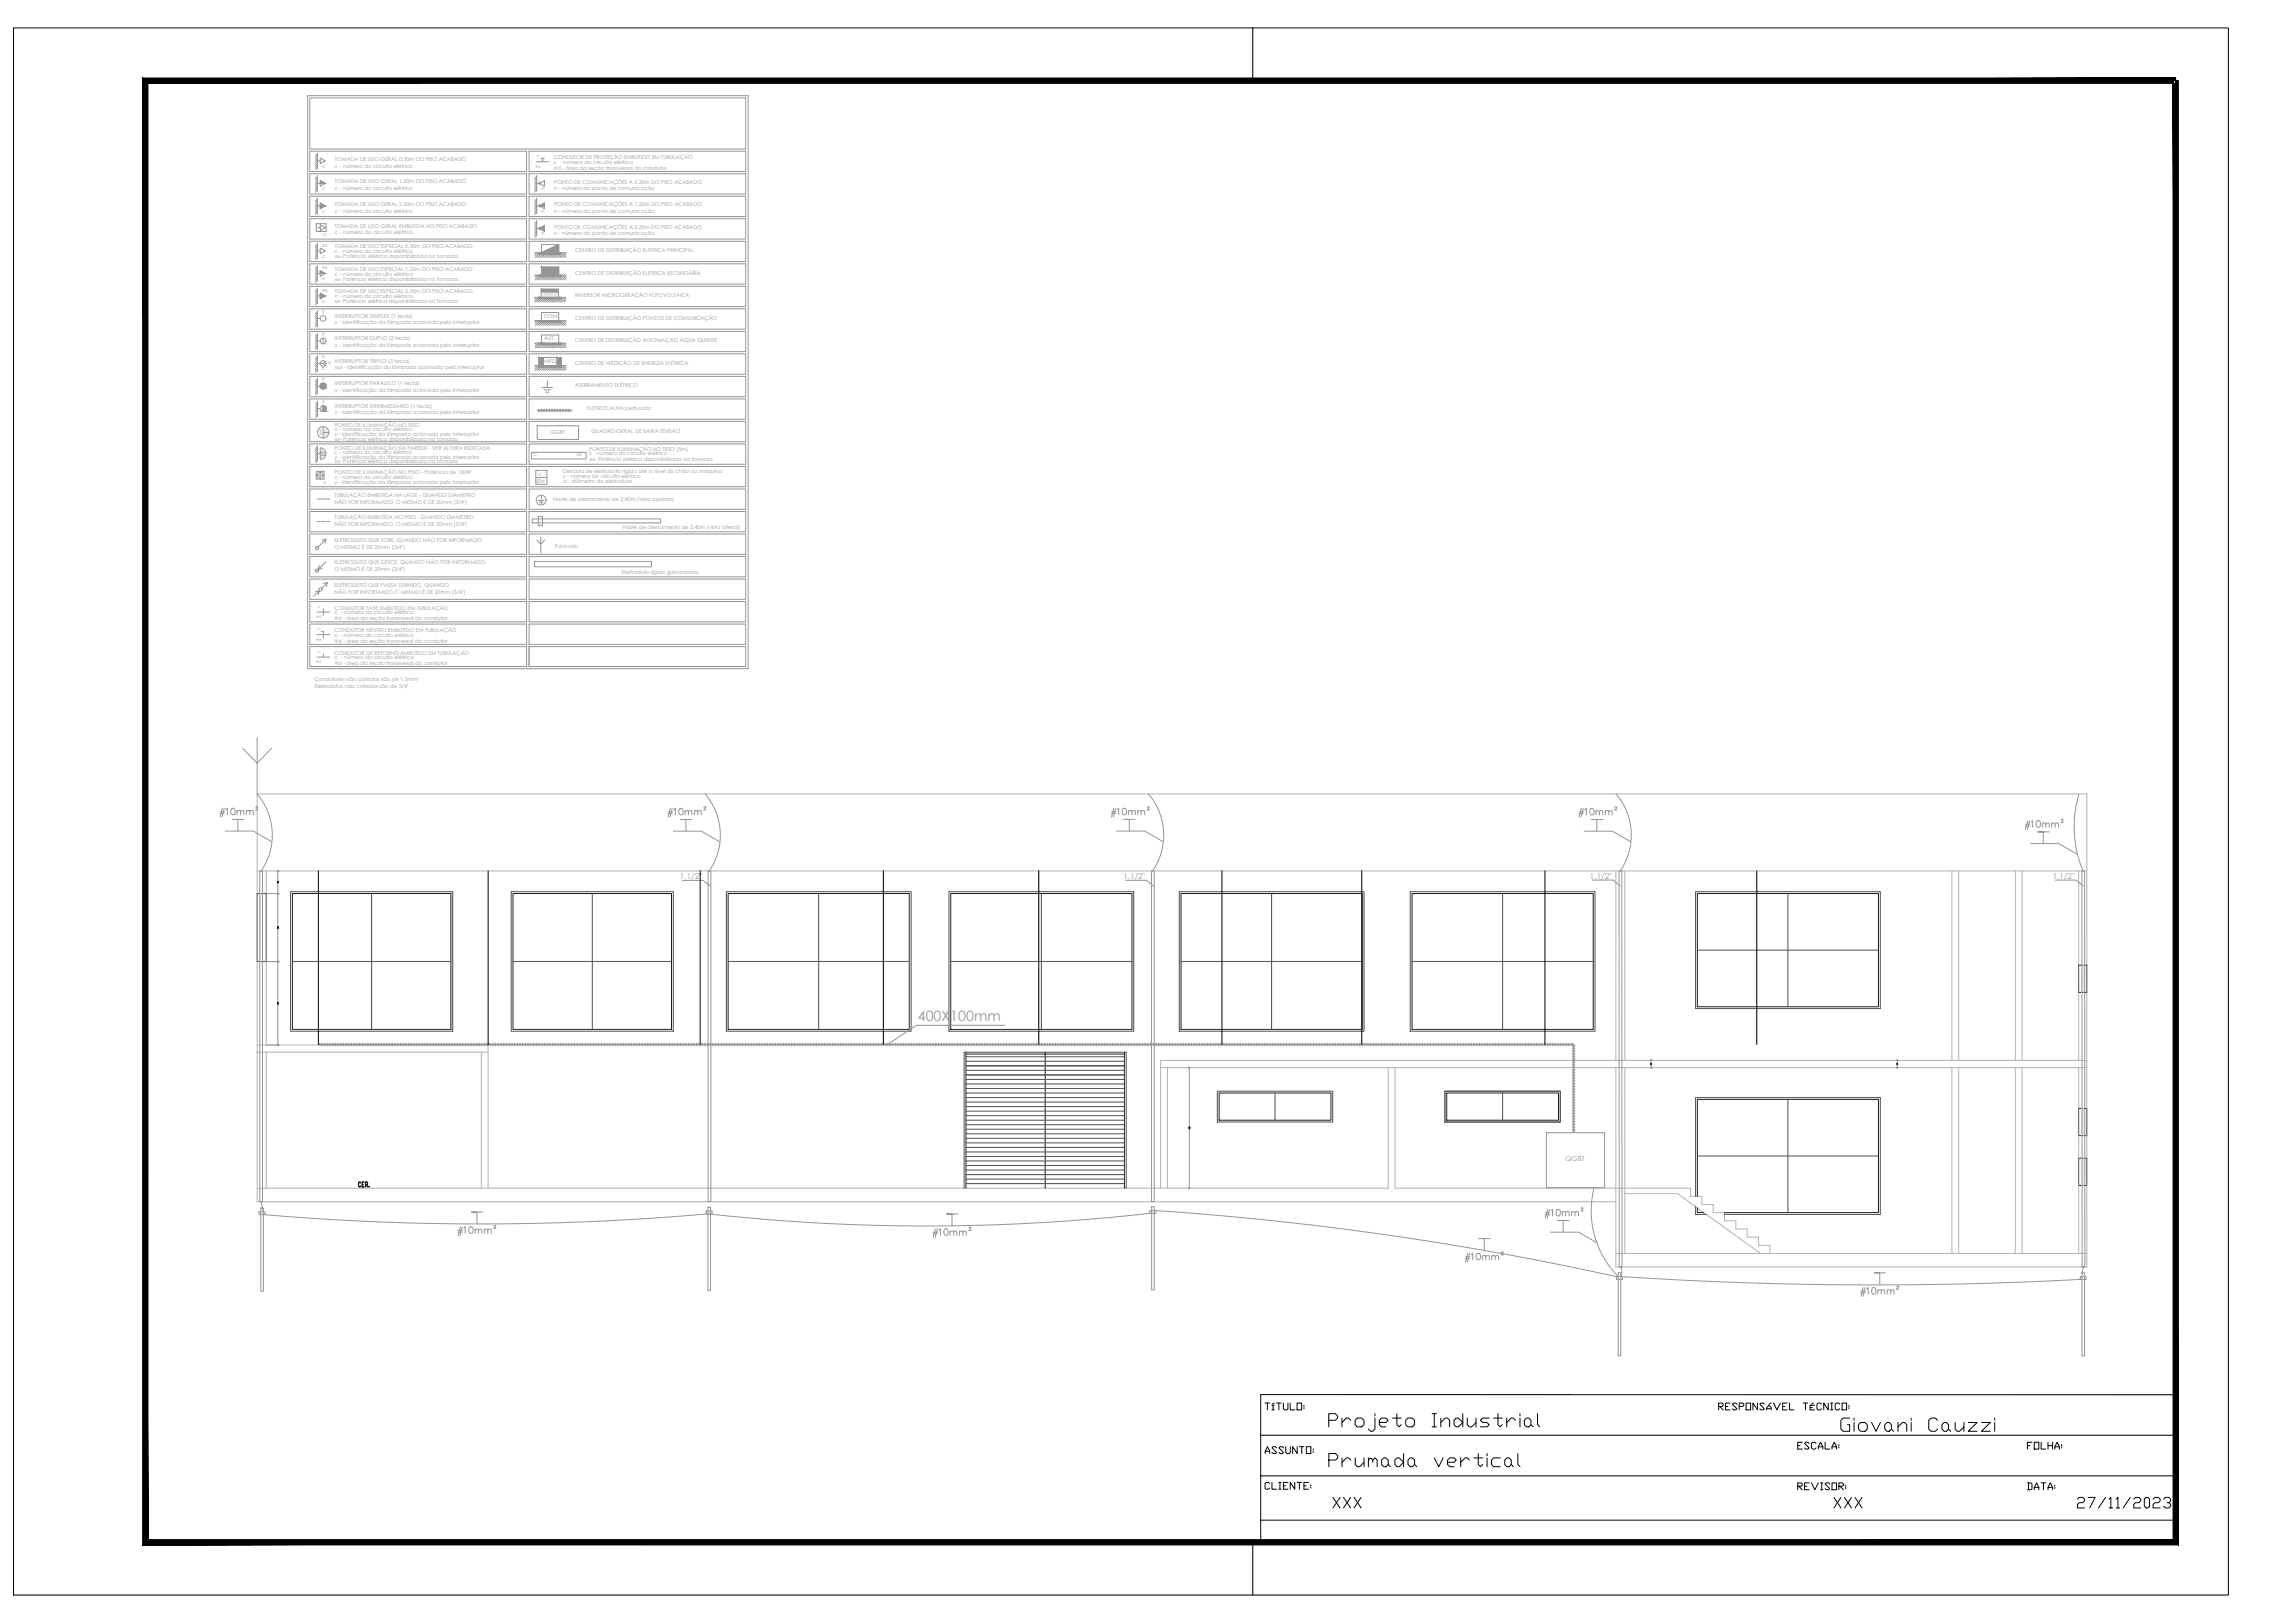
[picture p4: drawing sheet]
<svg xmlns="http://www.w3.org/2000/svg" width="841mm" height="594mm" viewBox="0 0 841 594" stroke-linecap="round" stroke-linejoin="round" font-family="sans-serif">
<defs><g id="words">
<text font-size="10.6" x="485.8" y="525.3">Projeto Industrial</text>
<text font-size="8.8" x="673.5" y="525.6">Giovani Cauzzi</text>
<text font-size="8.4" x="485.8" y="538.3">Prumada vertical</text>
<g font-size="7.5" fill="#959595">
<text x="243.4" y="300.6">#10mm²</text>
<text x="740.8" y="305.2">#10mm²</text>
<text x="564.8" y="447.3">#10mm²</text>
</g>
<g font-size="7.5">
<text x="487.2" y="553.5">XXX</text>
<text x="671" y="553.5">XXX</text>
<text x="760.2" y="553.5">27/11/2023</text>
</g>
<g font-size="7.1" fill="#959595">
<text x="166.5" y="453.7">#10mm²</text>
<text x="340.8" y="454.4">#10mm²</text>
<text x="680.5" y="475.9">#10mm²</text>
</g>
<text font-size="6.2" x="462.5" y="533.8">ASSUNTO:</text>
<g font-size="5.7">
<text x="462.5" y="517.5">TÍTULO:</text>
<text x="628.6" y="517.5">RESPONSÁVEL TÉCNICO:</text>
<text x="657.6" y="532">ESCALA:</text>
<text x="741.9" y="532">FOLHA:</text>
<text x="462.5" y="546.8">CLIENTE:</text>
<text x="657.6" y="546.8">REVISOR:</text>
<text x="741.9" y="546.8">DATA:</text>
</g>
<text font-size="5.2" fill="#959595" x="336.3" y="374">400X100mm</text>
<g font-size="3" fill="#959595">
<text x="249.2" y="321.9">1.1/2&quot;</text>
<text x="411.7" y="321.9">1.1/2&quot;</text>
<text x="582.6" y="321.8">1.1/2&quot;</text>
<text x="752.2" y="321.8">1.1/2&quot;</text>
</g>
<text font-size="2.6" fill="#959595" x="573.7" y="425.3">QGBT</text>
<g font-size="1.9" fill="#959595">
<text x="122.8" y="59.1">TOMADA DE USO GERAL 0,30m DO PISO ACABADO</text>
<text x="202.9" y="58.4">CONDUTOR DE PROTEÇÃO EMBUTIDO EM TUBULAÇÃO</text>
<text x="118.1" y="61.4">c</text>
<text x="122.8" y="61.4">c - número do circuito elétrico</text>
<text x="202.9" y="60.1">c - número do circuito elétrico</text>
<text x="202.9" y="62.2">#d - área da seção transversal do condutor</text>
<text x="118.1" y="69.7">c</text>
<text x="122.8" y="67.1">TOMADA DE USO GERAL 1,20m DO PISO ACABADO</text>
<text x="122.8" y="69.6">c - número do circuito elétrico</text>
<text x="198.4" y="69.7">n</text>
<text x="203.1" y="67.3">PONTO DE COMUNICAÇÕES A 0,30m DO PISO ACABADO</text>
<text x="203.1" y="69.6">n - número do ponto de comunicação</text>
<text x="118.1" y="77.9">c</text>
<text x="122.8" y="75.4">TOMADA DE USO GERAL 2,20m DO PISO ACABADO</text>
<text x="122.8" y="77.9">c - número do circuito elétrico</text>
<text x="198.4" y="77.9">n</text>
<text x="203.1" y="75.5">PONTO DE COMUNICAÇÕES A 1,20m DO PISO ACABADO</text>
<text x="203.1" y="77.9">n - número do ponto de comunicação</text>
<text x="122.8" y="83.5">TOMADA DE USO GERAL EMBUTIDA NO PISO ACABADO</text>
<text x="203.1" y="83.8">PONTO DE COMUNICAÇÕES A 2,20m DO PISO ACABADO</text>
<text x="118.5" y="86.4">c</text>
<text x="122.8" y="85.8">c - número do circuito elétrico</text>
<text x="198.4" y="86.2">n</text>
<text x="203.1" y="86.1">n - número do ponto de comunicação</text>
<text x="118.1" y="90.3">xx</text>
<text x="118.1" y="94.4">c</text>
<text x="122.8" y="90.8">TOMADA DE USO ESPECIAL 0,30m DO PISO ACABADO</text>
<text x="122.8" y="92.7">c - número do circuito elétrico</text>
<text x="122.8" y="94.6">xx- Potência elétrica disponibilizada na tomada</text>
<text x="210.8" y="92.5">CENTRO DE DISTRIBUIÇÃO ELETRICA PRINCIPAL</text>
<text x="118.1" y="98.6">xx</text>
<text x="122.8" y="99.1">TOMADA DE USO ESPECIAL 1,20m DO PISO ACABADO</text>
<text x="122.8" y="101">c - número do circuito elétrico</text>
<text x="210.8" y="100.7">CENTRO DE DISTRIBUIÇÃO ELETRICA SECUNDÁRIA</text>
<text x="118.1" y="102.7">c</text>
<text x="118.1" y="106.8">xx</text>
<text x="122.8" y="107.3">TOMADA DE USO ESPECIAL 2,20m DO PISO ACABADO</text>
<text x="122.8" y="102.9">xx- Potência elétrica disponibilizada na tomada</text>
<text x="118.1" y="110.9">c</text>
<text x="122.8" y="109.2">c - número do circuito elétrico</text>
<text x="122.8" y="111.1">xx- Potência elétrica disponibilizada na tomada</text>
<text x="210.7" y="108.8">INVERSOR MICROGERAÇÃO FOTOVOLTAICA</text>
<text x="118.1" y="114.6">y</text>
<text x="122.8" y="116.4">INTERRUPTOR SIMPLES (1 tecla)</text>
<text x="122.8" y="118.8">y - identificação da lâmpada acionada pelo interruptor</text>
<text x="199.4" y="116.4">COM.</text>
<text x="210.8" y="117.2">CENTRO DE DISTRIBUIÇÃO PONTOS DE COMUNICAÇÃO</text>
<text x="118.1" y="122.8">y</text>
<text x="122.8" y="124.6">INTERRUPTOR DUPLO (2 tecla)</text>
<text x="199.4" y="124.7">AUT.</text>
<text x="210.7" y="125.3">CENTRO DE DISTRIBUIÇÃO AUTOMAÇÃO ÁGUA QUENTE</text>
<text x="118.1" y="131.1">x</text>
<text x="122.8" y="127">y - identificação da lâmpada acionada pelo interruptor</text>
<text x="117.9" y="135.7">z</text>
<text x="120.2" y="133.5">y</text>
<text x="122.8" y="132.8">INTERRUPTOR TRIPLO (3 tecla)</text>
<text x="122.8" y="135.3">xyz - identificação da lâmpada acionada pelo interruptor</text>
<text x="199.5" y="133">MED.</text>
<text x="210.7" y="133.6">CENTRO DE MEDIÇÃO DE ENERGIA ELÉTRICA</text>
<text x="118.1" y="139.3">y</text>
<text x="122.8" y="141.1">INTERRUPTOR PARALELO (1 tecla)</text>
<text x="122.8" y="143.5">y - identificação da lâmpada acionada pelo interruptor</text>
<text x="210.7" y="141.8">ATERRAMENTO ELÉTRICO</text>
<text x="118.1" y="147.6">y</text>
<text x="122.8" y="149.3">INTERRUPTOR INTERMEDIARIO (1 tecla)</text>
<text x="122.8" y="151.7">y - identificação da lâmpada acionada pelo interruptor</text>
<text x="215.2" y="150.3">ELETROCALHA perfurada</text>
<text x="117.1" y="159.5">x</text>
<text x="117.1" y="158.2">x</text>
<text x="118.8" y="159.7">c</text>
<text x="122.5" y="158">c - número do circuito elétrico</text>
<text x="122.6" y="156.4">PONTO DE ILUMINAÇÃO NO TETO</text>
<text x="122.6" y="159.8">y - identificação da lâmpada acionada pelo interruptor</text>
<text x="122.8" y="161.5">xx- Potência elétrica disponibilizada na tomada</text>
<text x="201.7" y="159">QGBT</text>
<text x="216.7" y="158.6">QUADRO GERAL DE BAIXA TENSÃO</text>
<text x="122.5" y="166.2">c - número do circuito elétrico</text>
<text x="122.6" y="164.7">PONTO DE ILUMINAÇÃO NA PAREDE - VER ALTURA INDICADA</text>
<text x="195.5" y="167.2">c</text>
<text x="211.4" y="167.2">xx</text>
<text x="215.9" y="166.8">c - número do circuito elétrico</text>
<text x="215.9" y="165.2">PONTO DE ILUMINAÇÃO NO TETO (5m)</text>
<text x="122.6" y="173.7">PONTO DE ILUMINAÇÃO NO PISO - Potência de 100W</text>
<text x="122.6" y="168">y - identificação da lâmpada acionada pelo interruptor</text>
<text x="122.8" y="169.8">xx- Potência elétrica disponibilizada na tomada</text>
<text x="206.3" y="173.3">Descida de eletroduto rígido até o nível do chão ou máquina</text>
<text x="216.1" y="168.7">xx- Potência elétrica disponibilizada na tomada</text>
<text x="118.5" y="177.2">y</text>
<text x="122.5" y="175.3">c - número do circuito elétrico</text>
<text x="122.6" y="177.1">y - identificação da lâmpada acionada pelo interruptor</text>
<text x="196.6" y="176.8">Ød</text>
<text x="197.4" y="174.3">c</text>
<text x="206.2" y="174.9">c - número do circuito elétrico</text>
<text x="206.5" y="176.8">d - diâmetro do eletroduto</text>
<text x="122.6" y="181.9">TUBULAÇÃO EMBUTIDA NA LAGE - QUANDO DIAMETRO</text>
<text x="122.6" y="184.5">NÃO FOR INFORMADO, O MESMO É DE 20mm (3/4&quot;)</text>
<text x="202.7" y="183.3">Haste de aterramento de 2,40m (vista superior)</text>
<text x="122.6" y="190.2">TUBULAÇÃO EMBUTIDA NO PISO - QUANDO DIAMETRO</text>
<text x="122.6" y="192.8">NÃO FOR INFORMADO, O MESMO É DE 20mm (3/4&quot;)</text>
<text x="228.2" y="193.7">Haste de aterramento de 2,40m (vista lateral)</text>
<text x="122.6" y="198.4">ELETRODUTO QUE SOBE, QUANDO NÃO FOR INFORMADO,</text>
<text x="122.6" y="201">O MESMO É DE 20mm (3/4&quot;)</text>
<text x="203.3" y="200.5">Para-raio</text>
<text x="122.6" y="206.7">ELETRODUTO QUE DESCE, QUANDO NÃO FOR INFORMADO,</text>
<text x="122.6" y="209.3">O MESMO É DE 20mm (3/4&quot;)</text>
<text x="122.6" y="214.9">ELETRODUTO QUE PASSA SUBINDO, QUANDO</text>
<text x="227.9" y="210.3">Eleltroduto rígido galvanizado</text>
<text x="122.6" y="217.5">NÃO FOR INFORMADO,O MESMO É DE 20mm (3/4&quot;)</text>
<text x="122.5" y="225">c - número do circuito elétrico</text>
<text x="122.6" y="223.3">CONDUTOR FASE EMBUTIDO EM TUBULAÇÃO</text>
<text x="122.6" y="227.1">#d - área da seção transversal do condutor</text>
<text x="122.5" y="233.3">c - número do circuito elétrico</text>
<text x="122.6" y="231.6">CONDUTOR NEUTRO EMBUTIDO EM TUBULAÇÃO</text>
<text x="122.6" y="239.8">CONDUTOR DE RETORNO EMBUTIDO EM TUBULAÇÃO</text>
<text x="122.6" y="235.4">#d - área da seção transversal do condutor</text>
<text x="122.5" y="241.5">c - número do circuito elétrico</text>
<text x="122.6" y="243.6">#d - área da seção transversal do condutor</text>
<text x="115.3" y="249.5">Condutores não cotados são de 1,5mm²</text>
<text x="115.4" y="252.1">Eletrodutos não cotados são de 3/4&quot;</text>
</g>
<g font-size="1.5" fill="#959595">
<text x="196.1" y="61.5">#d</text>
<text x="199.1" y="108.5">FOTOV.</text>
<text x="119" y="157.8">y</text>
<text x="117.7" y="165.2">y</text>
<text x="117.7" y="166.5">xx</text>
<text x="117.7" y="167.7">c</text>
<text x="115.7" y="226.5">#d</text>
<text x="115.7" y="234.7">#d</text>
<text x="115.7" y="243">#d</text>
</g>
</g></defs>
<!-- layer: pena06 -->
<g fill="none" stroke="#b2b2b2" stroke-width=".37">
<path d="M94.2 319h670.5M97.5 319v8.3M592.1 319v69.4M595.4 319v69.4M715.3 319v69.4M717.8 319v69.4M738.5 319v69.4M741 319v69.4M761.8 319v34.5M94.2 327.3v-36.5h670.5v62.7M94.2 352.2v88h497.9M97.5 352.2v30.5"/>
<path d="M761.8 363.5v24.9M764.7 363.5v42.5M94.2 382.7h84.7v52.5M94.2 385.4h84.7M97.5 385.4v49.8M176.4 385.4v49.8M425.3 391h339.4M427.8 391v44.2M508.7 391v44.2h-414.5M511.2 391v44.2h108.3v3h4.2v3h4.1v2.9h4.2v3h4.1v3h4.2v3h4.1v3h4.2v3M592.1 391v73.1h172.6v-29.9M595.4 391v68.1"/>
<path d="M715.3 391v68.1M717.8 391v68.1M738.5 391v68.1M741 391v68.1M761.8 391v15M764.7 388.4h-339.4v46.8M761.8 415.9v8.3M764.7 415.9v8.3M595.4 437.2h19.3l30.5 21.9M761.8 434.2v24.9M592.1 459.1h172.6"/>
</g>
<!-- layer: COTAS -->
<g fill="none" stroke="#1d1d1d" stroke-width=".37">
<path d="M101.7 339.9h.2zM101.7 339.6l.2 .1zM101.7 339.5h.2zM101.7 323.3h.2zM101.7 323.1l.2 .1zM101.8 322.9h.1M101.7 339.5h.1M101.8 322.9l.1 .1M101.9 339.8h.1M101.9 323.2h.1M101.9 322.9v.1M101.9 339.6h.1"/>
<path d="M101.9 339.4v.1M101.9 322.9l-.1 .1M101.9 339.7h.1M101.9 339.5h.1M107.2 327.3h58v49.7h-58zM188 327.3h58.1v49.7h-58.1zM266.8 327.3h66.4v49.7h-66.4zM348.4 327.3h66.4v49.7h-66.4zM432.8 327.3h66.4v49.7h-66.4zM517.4 327.3h66.4v49.7h-66.4zM622 327.3h66.4v41.4h-66.4zM101.7 340h.2z"/>
<path d="M761.8 353.5h2.9M101.7 367.7h.2zM101.7 367.6h.1M101.7 367.3l.2 .1zM101.7 367.3l.2 .1h-.2M101.7 367.2h.2M101.7 367.2h.1M101.7 367.3v.1M101.8 367.6h.1M101.9 367.5h.1M101.9 367.3h.1M101.9 367.6h.1"/>
<path d="M101.9 367.4h.1M761.8 363.5h2.9M354 385.4v49.8M354 386.1h58.1M383 385.4v49.8M412.1 385.4v49.8M605 389.9h.2zM605.1 389.6h.1M605 389.5l.2 .1zM605.1 389.7h.1M605.2 389.8h.1M695.2 389.9h.2z"/>
<path d="M695.2 389.5l.2 .1zM695.3 389.6v.1M695.4 389.8h.1M695.4 389.6l-.1 .1M695.4 389.7h-.1M435.7 413.3l.2 .1zM435.7 413.2l.2 .1zM435.7 413h.1M435.8 413h.1M435.7 412.8h.2zM435.9 413.1h.1M435.9 413h.1"/>
<path d="M446.8 400.3h40.9v10h-40.9zM530.2 400.3h40.9v10h-40.9zM688.4 402.7v41.4M761.8 415.9h2.9M761.8 406h2.9M622 438.2v-35.5h66.4v41.4M761.8 434.2h2.9M761.8 424.2h2.9M622 442.4v1.7h2.4M632 444.1h56.4"/>
<circle cx="101.8" cy="367.2" r=".08"/>
</g>
<!-- layer: PENA01 -->
<g fill="none" stroke="#4c4c4c" stroke-width=".37">
<path d="M94.2 327.3h3.3v24.9h-3.3zM106.5 326.6h59.4v51.1h-59.4zM136.2 327.3v49.7M187.3 326.6h59.4v51.1h-59.4zM217.1 327.3v49.7M266.2 326.6h67.7v51.1h-67.7zM300 327.3v49.7M347.8 326.6h67.7v51.1h-67.7zM381.6 327.3v49.7M432.1 326.6h67.8v51.1h-67.8zM466 327.3v49.7M516.8 326.6h67.7v51.1h-67.7z"/>
<path d="M550.6 327.3v49.7M621.4 326.6h67.7v42.8h-67.7zM655.2 327.3v41.4M107.2 352.1h58M188 352.1h58.1M266.8 352.1h66.4M348.4 352.1h66.4M432.8 352.1h66.4M517.4 352.1h66.4M622 348h66.4M761.8 353.5v10M764.7 353.5v10"/>
<path d="M354 395.4h58.1M354 397h58.1M354 398.7h58.1M354 393.7h58.1M354 392h58.1M354 390.4h58.1M354 388.7h58.1M354 387.1h58.1M446.1 399.7h42.3v11.3h-42.3zM529.5 399.7h42.3v11.3h-42.3zM354 400.3h58.1M354 402h58.1"/>
<path d="M354 403.6h58.1M354 405.3h58.1M354 407h58.1M354 408.6h58.1M354 410.3h58.1M354 411.9h58.1M354 413.6h58.1M354 415.3h58.1M354 416.9h58.1M354 418.6h58.1M467.2 400.3v10M550.6 400.3v10"/>
<path d="M655.2 402.7v41.4M761.8 406v9.9M764.7 406v9.9M353.3 435.2v-49.8h59.4v49.8M354 420.2h58.1M354 421.9h58.1M354 423.6h58.1M354 425.2h58.1M354 426.9h58.1M354 428.5h58.1M354 430.2h58.1M354 431.9h58.1"/>
<path d="M354 433.5h58.1M621.4 438.2v-36.2h67.7v42.8h-57.1M622 423.4h66.4M761.8 424.2v10M764.7 424.2v10M621.4 441.9v2.9h3.9"/>
</g>
<!-- layer: PENA02 -->
<path d="M95.4 327.3v24.9M96.3 327.3v24.9M762.8 353.5v10M763.6 353.5v10M762.8 406v9.9M763.6 406v9.9M762.8 424.2v10M763.6 424.2v10" fill="none" stroke="#e1e1e1" stroke-width=".37"/>
<!-- layer: COTAS -->
<g fill="none" stroke="#969696" stroke-width=".37">
<path d="M101.6 319h.2M101.8 319.1v3.7M97.6 327.3h4.4M101.8 323.5v3.7M101.8 327.4v11.9M97.6 352.2h4.4M101.8 340.1v12M101.8 352.3v14.8M101.8 367.9v14.8M97.6 382.7h4.4M435.7 391h.1M435.8 391.1v21.6"/>
<path d="M604.9 391h.2M604.9 388.4h.2M605.1 388.5v.9M605.1 390v.9M695.1 391h.1M695.1 388.4h.1M695.3 388.5v.9M695.3 390v.9M435.8 413.5v21.6M435.7 435.2h.1"/>
</g>
<!-- layer: PENA01 -->
<path d="M101.8 319v.1M101.8 327.2v.2M101.8 352.1v.2M101.8 382.7h.1M435.8 391.1h.1M605.1 388.4v.1M605.1 390.9v.1M695.3 388.4v.1M695.3 390.9v.1M435.8 435.1h.1" fill="none" stroke="#969696" stroke-width=".37"/>
<!-- layer: TEXTO -->
<path d="M131.6 433l.4-.1 .3 .4-.3-.3a.89 .89 0 0 0-.6 .8 .89 .89 0 0 0 .6 .9l.3-.4-.3 .5a1.06 1.06 0 0 1-.4-1.8zM132.7 432.9h.8l-.7 .1v1.7l.7 .1h-.8zM132.8 433.8h.4l-.4 .1M134 433.8l.6-.1v-.6l-.6-.1-.1 1.8v-1.9l.7 .1 .1 .7-.7 .2M134.3 433.9l.4 .9zM135.2 434.5l.1 .3zM135.2 434.6h.1" fill="none" stroke="#1d1d1d" stroke-width=".37"/>
<!-- layer: ARQ-FOLHA -->
<path d="M4.9 10.2h811.7v574h-811.7zM459.1 10.2v19.3M797.3 510.9l-335.3-.1v54.1M462 525.7h335.3M462 556.8h335.3M462 540.6h335.1M459.1 564.9v19.3" fill="none" stroke="#000" stroke-width=".37"/>
<path d="M54.2 30.5h743.1v-1.9zM52.3 28.6h745l-743.1 1.9zM52.3 28.6l1.9 535.3v-533.4zM52.3 28.6l1.9 535.3-1.9 1.9zM52.3 565.8l744-1.9h-742.1zM52.3 565.8l744-1.9 2 1.9zM796.3 29.5v534.4l2 1.9zM796.3 29.5h2v536.3z" fill="#000" stroke="#000" stroke-width=".37"/>
<g fill="none" stroke="#959595" stroke-width=".37">
<path d="M196.9 155.9h15.1v5.1h-15.1zM194.8 165.7h20v2.4h-20zM196.3 172.3h4.1v5.1h-4.1zM196.3 174.9h4.1M195.1 190.1h47v1.4h-47zM196.7 197.8l1.5 1.5 1.5-1.5M197.2 189.1h1.6v3.4h-1.6zM197.8 184h1.1M198.2 196.7v5.7M198.3 184.5h.3M198.4 183.4h.1M198.4 183.4h-1.1h2.1"/>
<path d="M198.4 181.8v1.6M195.9 205.6h42.8v2h-42.8zM88.9 274.1l5.3 5.4M94.2 270.2v20.6M99.5 274.1l-5.3 5.4M80.6 298h1.6M80.7 297.3h1.6M81.5 296l-.8 3.3M82.2 296l-.8 3.3M82.7 296.5l.6-.5v2.5M84.9 296.2a.78 .78 0 0 1 1.2 .3l.1 .6a1.03 1.03 0 0 1-.9 1.4 1.53 1.53 0 0 1-.4-2.3zM86.9 297.3l.5-.5 .6 .1 .1 1.6"/>
<path d="M86.9 296.8v1.7M88.1 297.3l.6-.5 .6 .1 .1 1.6M90.3 297.3l.6-.5 .5 .1 .2 1.6M90.3 296.8v1.7M91.6 297.3l.5-.5 .6 .1 .1 1.6M93.8 295.7l.4-.3 .3 .4-.8 .9h.8M94.2 290.8a23.2 23.2 0 0 1 1.5 28.2M258.4 290.8a23.2 23.2 0 0 1 1.5 28.2M407.2 298h1.6M407.3 297.3h1.6M408.1 296l-.8 3.3M408.8 296l-.8 3.3"/>
<path d="M409.4 296.5l.6-.5v2.5M411.6 296.2a.76 .76 0 0 1 1.1 .3l.1 .6a1.05 1.05 0 0 1-.9 1.4 1.55 1.55 0 0 1-.3-2.3zM413.5 297.3l.6-.5 .6 .2 .1 1.5M413.5 296.8v1.7M414.8 297.3l.6-.5 .5 .2 .1 1.5M416.9 297.3l.6-.5 .6 .2 .1 1.5M416.9 296.8v1.7M418.2 297.3l.6-.5 .6 .2 .1 1.5M420.4 295.7l.3-.3 .4 .2v.3l-.7 .8h.8M420.9 290.8a23.2 23.2 0 0 1 1.5 28.2M578.6 298h1.6M578.7 297.3h1.6"/>
<path d="M579.5 296.1l-.8 3.2M580.2 296.1l-.8 3.2M580.7 296.5l.6-.4v2.4M582.9 296.2l.4-.1a1.23 1.23 0 0 1 .9 1.2 1.23 1.23 0 0 1-.9 1.2 1.55 1.55 0 0 1-.4-2.3zM584.9 297.3l.5-.4 .6 .1 .1 1.5M584.9 296.9v1.6M586.1 297.3l.6-.4 .6 .1 .1 1.5M588.3 297.3l.6-.4 .5 .1 .2 1.5M588.3 296.9v1.6M589.6 297.3l.5-.4 .6 .1 .1 1.5M591.8 295.8l.2-.3 .5 .2-.8 1h.8M592.2 290.8a23.2 23.2 0 0 1 1.5 28.2"/>
<path d="M761.8 290.8a42 42 0 0 0 1.5 28.2M82.5 304.4h10.4l6.6 3.9M89.4 300.1h-4.2h2v4.3M95.2 319h1v121.2h-1zM246.7 304.4h10.4l6.6 3.9M253.5 300.1h-4.1h2v4.3M259.5 319h1v121.1h-1zM409.2 304.4h10.3l6.7 3.9M416 300.1h-4.1h1.9v4.3M422 319h1v121.1h-1zM580.5 304.4h10.4l6.6 3.9M587.3 300.1h-4.1h2v4.3"/>
<path d="M593.3 319h1l.1 145.1h-1zM744.1 309h10.4l6.6 3.8M750.9 304.7h-4.1h2v4.3M762.9 319h1l.1 145.1h-1zM250 322.5h7.6l2.7 2.1M412.5 322.4h7.6l2.6 2.1M583.5 322.3h7.6l2.7 2.2M753.1 322.3h7.6M760.7 322.3l2.7 2.2M368.2 375.5h-32.3l-10.5 7M566.7 414.9h21.3v20.1h-21.3zM584.2 435a34.2 34.2 0 0 0 8.8 32.6"/>
<path d="M94.9 443.9h2.2v1h-2.2zM95.6 442.4h.9v30.5h-.9zM95.7 440.2l.8 3.7M176.9 443.9h-4.1h2v4.3M258.8 443.6h2.2v1h-2.2zM259.4 442.2h1v30.4h-1zM351 444.6h-4.1h2v4.3M421.4 443.4h2.2v1h-2.2zM421.4 444.4a722.2 722.2 0 0 1-162 .2 931.8 931.8 0 0 1-162.9 .3M422 442h1v30.4h-1zM423.6 443.4a1143 1143 0 0 1 168.8 24.2M537.9 459l-.9 3.2"/>
<path d="M538.6 459l-.9 3.2M539.1 459.5l.6-.5v2.4M541.3 459.1l.3-.1a1.24 1.24 0 0 1 1 1.2 1.24 1.24 0 0 1-1 1.2 1.52 1.52 0 0 1-.3-2.3zM543.2 459.8v1.6M546.1 453.6h-4.1h1.9v4.3M546.7 459.8v1.6M550.2 458.7l.2-.3 .4 .3-.7 .9h.8M568.2 451.3h10.3l6.6 3.9M575 447h-4.1h1.9v4.3M536.9 461h1.7M537 460.3h1.7M543.2 460.3l.6-.5 .6 .2 .1 1.4"/>
<path d="M544.5 460.3l.6-.5 .5 .2 .1 1.4M546.7 460.3l.6-.5 .5 .2 .1 1.4M547.9 460.3l.6-.5 .6 .2 .1 1.4M592.4 467.6h2.2v1h-2.2zM593 466.2h.9v30.4h-.9zM593.9 464l.5 1.8-.4 1.8M594.6 467.6a1408.4 1408.4 0 0 0 167.7 1M691 466.2h-4.1h2v4.3M762.3 467.6h2.2v1h-2.2zM763 466.2h.9v30.4h-.9zM763.5 464l-.5 2.2"/>
<circle cx="198.3" cy="183.2" r="1.81"/>
</g>
<!-- layer: eletrico -->
<g fill="none" stroke="#959595" stroke-width=".37">
<path d="M112.7 35.1h161.5v209.8h-161.5zM113.5 35.9h159.7v18.7h-159.7zM113.5 55.4h79.5v7.4h-79.5zM116.3 56.1v5.7M116.3 56.4l-.7 .7M116.3 57.1l-.7 .7M116.3 57.9l-.7 .6M116.3 58.6l-.7 .6M116.3 59.3l-.7 .6M116.3 58.9h1.1M117.4 57.9l1.8 1-1.8 1.1zM193.9 55.4h79.3v7.4h-79.3z"/>
<path d="M196.5 59.2h4.7M198.3 58h1.2M198.8 58v1.2M113.5 63.6h79.5v7.5h-79.5zM113.5 71.9h79.5v7.4h-79.5zM116.3 64.3v5.7M116.3 72.6v5.7M116.3 60.1l-.7 .6M116.3 60.8l-.7 .6M116.3 61.5l-.7 .6M116.3 64.7l-.7 .6M116.3 65.4l-.7 .6"/>
<path d="M116.3 66.1l-.7 .7M116.3 66.8l-.7 .7M116.3 67.5l-.7 .7M116.3 68.3l-.7 .7M116.3 69l-.7 .7M116.3 69.7l-.7 .7M116.3 67.2h2.9M116.3 72.9l-.7 .7M116.3 73.6l-.7 .7M116.3 74.4l-.7 .6M116.3 75.1l-.7 .6M116.3 75.8l-.7 .6"/>
<path d="M116.3 76.6l-.7 .6M116.3 77.3l-.7 .6M116.3 78l-.7 .6M116.3 75.4h1.1M117.4 66.1l1.8 1.1-1.8 1zM117.4 74.4l1.8 1-1.8 1.1zM193.9 63.6h79.3v7.5h-79.3zM193.9 71.9h79.3v7.4h-79.3zM196.7 67.2h1M196.7 75.4h2.8M196.7 64.3v5.7M196.7 72.6v5.7"/>
<path d="M196.7 64.7l-.8 .6M196.7 65.4l-.8 .6M196.7 66.1l-.8 .7M196.7 66.8l-.8 .7M196.7 67.5l-.8 .7M196.7 68.3l-.8 .7M196.7 69l-.8 .7M196.7 69.7l-.8 .7M196.7 72.9l-.8 .7M196.7 73.6l-.8 .7M196.7 74.4l-.8 .6M196.7 75.1l-.8 .6"/>
<path d="M196.7 75.8l-.8 .6M196.7 76.6l-.8 .6M196.7 77.3l-.8 .6M196.7 78l-.8 .6M197.7 67.2l1.8-1.1v2.1zM197.7 75.4l1.8-1v2.1zM197.7 66.6v1.1M197.7 74.8v1.2M113.5 80.1h79.5v7.5h-79.5zM113.5 88.4h79.5v7.4h-79.5zM113.5 96.6h79.5v7.5h-79.5zM115.9 81.9h3.6v2.9h-3.6z"/>
<path d="M116.3 89v5.7M116.3 97.3v5.7M116.3 89.4l-.7 .6M116.3 90.1l-.7 .6M116.3 90.9l-.7 .6M116.3 91.6l-.7 .6M116.3 92.3l-.7 .6M116.3 93l-.7 .7M116.3 93.7l-.7 .7M116.3 94.4l-.7 .7M116.3 91.9h1.1M116.3 97.6l-.7 .7"/>
<path d="M116.3 98.3l-.7 .7M116.3 99.1l-.7 .7M116.3 99.8l-.7 .7M116.3 83.4h1.1M117.4 90.8l1.8 1.1-1.8 1zM117.4 99.1l1.8 1.1-1.8 1zM117.4 82.3l1.8 1.1-1.8 1zM193.9 80.1h79.3v7.5h-79.3zM193.9 88.4h79.3v7.4h-79.3zM193.9 96.6h79.3v7.5h-79.3zM195.9 92.6h11.5M196.1 92.6l1.6 1.7"/>
<path d="M196.1 94.1l.2 .2M196.1 93.3l.9 1M196.7 80.8v5.7M196.7 81.2l-.8 .6M196.7 81.9l-.8 .6M196.7 82.6l-.8 .7M196.7 83.3l-.8 .7M196.7 84l-.8 .7M196.7 84.8l-.8 .6M196.7 85.5l-.8 .6M196.7 86.2l-.8 .6M196.7 83.7h1"/>
<path d="M196.8 92.6l1.6 1.7M197.5 92.5v.6h8.2v-.6M197.6 92.6l1.6 1.7M197.7 83.7l1.8-1.1v2.1zM197.7 83.1v1.1M198.3 92.6l1.6 1.7M198.4 89.6h6.4l-6.4 2.9zM199 92.6l1.6 1.7M199.8 92.6l1.6 1.7M200.5 92.6l1.6 1.7M201.2 92.6l1.6 1.7M201.8 92.6l1.6 1.7"/>
<path d="M202.5 92.6l1.6 1.7M203.3 92.6l1.6 1.7M204 92.6l1.6 1.7M204.7 92.6l1.6 1.7M204.8 89.6v2.9M205.5 92.6l1.6 1.7M206.2 92.6l1.2 1.4M206.9 92.6l.5 .6M113.5 104.9h79.5v7.4h-79.5zM113.5 113.1h79.5v7.5h-79.5zM116.3 105.6v5.7M116.3 113.8v5.7"/>
<path d="M116.3 100.5l-.7 .7M116.3 101.3l-.7 .6M116.3 102l-.7 .6M116.3 102.7l-.7 .6M116.3 100.2h2.9M116.3 105.9l-.7 .6M116.3 106.6l-.7 .6M116.3 107.4l-.7 .6M116.3 108.1l-.7 .6M116.3 108.8l-.7 .6M116.3 109.6l-.7 .6M116.3 110.2l-.7 .7"/>
<path d="M116.3 110.9l-.7 .7M116.3 108.4h1.1M116.3 114.2l-.7 .6M116.3 114.9l-.7 .6M116.3 115.6l-.7 .7M116.3 116.3l-.7 .7M116.3 117l-.7 .7M116.3 117.8l-.7 .6M116.3 118.5l-.7 .6M116.3 119.2l-.7 .6M116.3 116.6h1.1M117.4 107.4l1.8 1-1.8 1.1z"/>
<path d="M193.9 104.9h79.3v7.4h-79.3zM193.9 113.1h79.3v7.5h-79.3zM195.8 108.9h1.6M195.9 100.8h2.5v-3h6.4v3h2.6M195.9 117.4h1.6M196 108.9l1.6 1.8M196 110.4l.2 .3M196 109.7l.9 1M196.1 100.8l1.6 1.7M196.1 102.3l.2 .2M196.1 101.6l.9 .9M196.1 117.4l1.6 1.8"/>
<path d="M196.1 119l.2 .2M196.1 118.2l.9 1M196.7 108.9l1.6 1.8M196.8 100.8l1.6 1.7M196.8 117.4l1.6 1.8M197.5 117.4h7.3v-2.9h-6.4v2.9M197.5 100.8v.5h8.2v-.5M197.5 117.4v.6h8.2v-.6M198 109.5l1.1 1.2M198.1 101.3l1.1 1.2M198.1 118l1.1 1.2M198.3 108.9v-3h6.3v3h-7.2v.6h8.2v-.6h-1"/>
<path d="M198.3 106.9h6.3M198.7 109.5l1.1 1.2M198.8 101.3l1.1 1.2M198.8 118l1.1 1.2M199.4 109.5l1.1 1.2M199.5 101.3l1.1 1.2M199.5 118l1.1 1.2M200.2 109.5l1.1 1.2M200.3 101.3l1.1 1.2M200.3 118l1.1 1.2M200.9 109.5l1.1 1.2M201 101.3l1.1 1.2"/>
<path d="M201 118l1.1 1.2M201.6 109.5l1.1 1.2M201.7 101.3l1.1 1.2M201.7 118l1.1 1.2M202.2 109.5l1.1 1.2M202.3 101.3l1.1 1.2M202.3 118l1.1 1.2M202.9 109.5l1.1 1.2M203 101.3l1.1 1.2M203 118l1.1 1.2M203.7 109.5l1.1 1.2M203.8 101.3l1.1 1.2"/>
<path d="M203.8 118l1.1 1.2M204.4 109.5l1.1 1.2M204.5 101.3l1.1 1.2M204.5 118l1.1 1.2M204.8 117.4h2.6M205.1 109.5l1.1 1.2M205.2 101.3l1.1 1.2M205.2 118l1.1 1.2M205.6 109.2l1.4 1.5M205.6 108.9h1.7M205.7 101l1.4 1.5M205.7 117.7l1.4 1.5"/>
<path d="M206.1 108.9l1.2 1.4M206.2 100.8l1.2 1.4M206.2 117.4l1.2 1.4M206.8 108.9l.5 .7M206.9 100.8l.5 .6M206.9 117.4l.5 .7M113.5 121.4h79.5v7.4h-79.5zM113.5 129.6h79.5v7.5h-79.5zM113.5 137.9h79.5v7.4h-79.5zM116.3 122v5.7M116.3 130.3v5.7M116.3 138.5v5.7"/>
<path d="M116.3 122.4l-.7 .6M116.3 123.1l-.7 .6M116.3 123.9l-.7 .6M116.3 124.6l-.7 .6M116.3 125.3l-.7 .6M116.3 126l-.7 .7M116.3 126.7l-.7 .7M116.3 127.4l-.7 .7M116.3 130.6l-.7 .7M116.3 131.3l-.7 .7M116.3 132.1l-.7 .7M116.3 132.8l-.7 .7"/>
<path d="M116.3 133.5l-.7 .7M116.3 134.3l-.7 .6M116.3 135l-.7 .6M116.3 135.7l-.7 .6M116.3 138.9l-.7 .6M116.3 139.6l-.7 .6M116.3 124.9h1.1M118.4 123.8v2.1M118.4 133.1l.7 .8M119.1 132.4l-.7 .7h-2.1M193.9 121.4h79.3v7.4h-79.3zM193.9 129.6h79.3v7.5h-79.3z"/>
<path d="M193.9 137.9h79.3v7.4h-79.3zM195.9 125.7h1.6M195.9 133.9h1.6M196.1 125.7l1.6 1.7M196.1 127.2l.2 .2M196.1 126.4l.9 1M196.1 133.9l1.6 1.8M196.1 135.5l.2 .2M196.1 134.7l.9 1M196.8 125.7l1.6 1.7M196.8 133.9l1.6 1.8M197.5 125.7h7.3v-3h-6.4v3"/>
<path d="M197.5 125.7v.5h8.2v-.5M197.5 131h8.2v3.5h-8.2zM198.1 126.2l1.1 1.2M198.1 134.5l1.1 1.2M198.8 126.2l1.1 1.2M198.8 134.5l1.1 1.2M199.1 131v2.9h5v-2.9M199.5 126.2l1.1 1.2M199.5 134.5l1.1 1.2M200.3 126.2l1.1 1.2M200.3 134.5l1.1 1.2M200.6 139.4v2.5"/>
<path d="M201 126.2l1.1 1.2M201 134.5l1.1 1.2M201.7 126.2l1.1 1.2M201.7 134.5l1.1 1.2M202.3 126.2l1.1 1.2M202.3 134.5l1.1 1.2M203 126.2l1.1 1.2M203 134.5l1.1 1.2M203.8 126.2l1.1 1.2M203.8 134.5l1.1 1.2M204.5 126.2l1.1 1.2M204.5 134.5l1.1 1.2"/>
<path d="M204.8 125.7h2.6M205.2 126.2l1.1 1.2M205.2 134.5l1.1 1.2M205.7 125.9l1.4 1.5M205.7 134.2l1.4 1.5M205.7 133.9h1.7M206.2 125.7l1.2 1.4M206.2 133.9l1.2 1.4M206.9 125.7l.5 .6M206.9 133.9l.5 .7M113.5 146.1h79.5v7.4h-79.5zM113.5 154.3h79.5v7.5h-79.5z"/>
<path d="M116.3 140.4l-.7 .6M116.3 141.1l-.7 .6M116.3 141.8l-.7 .6M116.3 142.5l-.7 .7M116.3 143.2l-.7 .7M116.3 143.9l-.7 .7M116.3 141.4h1.1M116.3 149.6h1.1M116.4 146.8v5.7M116.4 147.1l-.7 .7M116.4 147.8l-.7 .7M116.4 148.6l-.7 .7"/>
<path d="M116.4 149.3l-.7 .7M116.4 150l-.7 .6M116.4 150.8l-.7 .6M116.4 151.5l-.7 .6M116.4 152.2l-.7 .6M118.4 148.6v2.1M118.4 156.3v4.1M118.4 158.4h2.1M193.8 143.1h.1M193.8 144.2h.1M193.9 146.1h79.3v7.4h-79.3zM193.9 154.3h79.3v7.5h-79.3z"/>
<path d="M198.6 141.9h3.9M199.3 142.8h2.6M200 143.6h1.2M113.5 162.6h79.5v7.5h-79.5zM113.5 170.9h79.5v7.4h-79.5zM113.5 179.1h79.5v7.4h-79.5zM115.9 172.6h2.9v2.9h-2.9zM115.9 174.1h2.9M116.3 163.3v5.7M116.3 163.6l-.7 .7M116.3 164.3l-.7 .7M116.3 165.1l-.7 .7"/>
<path d="M116.3 165.8l-.7 .7M116.3 166.5l-.7 .7M116.3 167.3l-.7 .6M116.3 168l-.7 .6M116.3 168.7l-.7 .6M116.3 166.1h1.1M117.3 172.6v2.9M117.4 165.6h2M117.4 166.7h2M117.4 164a2.08 2.08 0 0 1 2.1 2.1 2.08 2.08 0 0 1-2.1 2.1zM193.9 162.6h79.3v7.5h-79.3zM193.9 170.9h79.3v7.4h-79.3z"/>
<path d="M193.9 179.1h79.3v7.4h-79.3zM113.5 187.3h79.5v7.5h-79.5zM113.5 195.6h79.5v7.4h-79.5zM116.2 182.8h4.6M116.2 191h.9M117.7 191h1.5M118 197.9l1.5-.4-.4 1.5M119.5 197.5l-3.3 3.3M119.7 191h1.1M193.9 187.3h79.3v7.5h-79.3zM193.9 195.6h79.3v7.4h-79.3zM113.5 203.8h79.5v7.5h-79.5z"/>
<path d="M113.5 212.1h79.5v7.4h-79.5zM116.6 217.8l.4-1.5-2.1 2.1M117 207.1l-.4 1.5 1.5-.4M117 216.3l-1.4 .4M118.5 213.8l1.5-.4-.4 1.4M119.5 205.7l-3.3 3.3M120 213.4l-2.1 2.1M193.9 203.8h79.3v7.5h-79.3zM193.9 212.1h79.3v7.4h-79.3zM113.5 220.3h79.5v7.5h-79.5zM113.5 228.6h79.5v7.4h-79.5zM113.5 236.8h79.5v7.3h-79.5z"/>
<path d="M116.2 224.2h4.6M116.2 232.4h4.6M117.7 231.2h.8v2.4M118.5 223v2.4M118.5 239.5v1.2M193.9 220.3h79.3v7.5h-79.3zM193.9 228.6h79.3v7.4h-79.3zM193.9 236.8h79.3v7.3h-79.3zM116.2 240.7h4.6"/>
<circle cx="118.4" cy="116.6" r="1.05"/>
<circle cx="118.4" cy="124.9" r="1.05"/>
<circle cx="118.4" cy="133.1" r="1.05"/>
<circle cx="118.4" cy="158.4" r="2.09"/>
<circle cx="118.4" cy="141.4" r="1.05"/>
<circle cx="118.4" cy="149.6" r="1.05"/>
<circle cx="117.3" cy="174" r="1.11"/>
<circle cx="116.2" cy="209" r=".6"/>
<circle cx="116.2" cy="200.8" r=".6"/>
<circle cx="117.5" cy="215.9" r=".6"/>
</g>
<g fill="#959595" stroke="#959595" stroke-width=".37">
<path d="M117.4 66.1l1.8 1.1h-1.8z"/>
<path d="M117.4 99.1l1.8 1.1h-1.8z"/>
<path d="M118.4 150.6h.4z"/>
<path d="M197.7 75.4l1.8-1v1z"/>
<path d="M197.7 83.7l1.8-1.1v1.1z"/>
<path d="M197.7 83.7h1.8z"/>
<path d="M198.4 92.5l6.4-2.9v2.9z"/>
<path d="M117.4 74.4l1.8 1h-1.8zM117.4 75.4v1.1l1.8-1.1z"/>
<path d="M117.4 107.4l1.8 1h-1.8zM117.4 108.4v1.1l1.8-1.1z"/>
<path d="M118.3 140.4h.4zM118.1 140.4h.6z"/>
<path d="M118.1 140.4l.8 .1zM117.9 140.5h1z"/>
<path d="M117.9 140.5h1.1zM117.8 140.5h1.2z"/>
<path d="M117.8 140.5l1.4 .2zM117.6 140.7h1.6z"/>
<path d="M117.6 140.7l1.7 .1zM117.6 140.7l1.7 .1z"/>
<path d="M117.5 140.8l1.9 .2zM117.5 140.8l1.9 .2h-2z"/>
<path d="M117.4 141l2 .2v-.2zM117.4 141l2 .2h-2z"/>
<path d="M117.4 141.2l2.1 .2-.1-.2zM117.4 141.2l2.1 .2h-2.1z"/>
<path d="M117.4 141.4l2 .2 .1-.2zM117.4 141.4l2 .2h-2z"/>
<path d="M117.4 141.6l2 .2v-.2zM117.4 141.6l2 .2h-2z"/>
<path d="M117.4 141.8h2zM117.4 141.8l1.9 .1z"/>
<path d="M117.5 141.9h1.8zM117.5 141.9l1.7 .2z"/>
<path d="M117.6 142.1h1.6zM117.6 142.1l1.4 .1z"/>
<path d="M117.8 142.2h1.2zM117.8 142.2l1.1 .1z"/>
<path d="M117.9 142.3h1zM117.9 142.3l.8 .1z"/>
<path d="M118.1 142.4h.6zM118.1 142.4h.4z"/>
<path d="M118.4 148.6l.4 .1zM118.4 148.6l.4 .1z"/>
<path d="M118.4 148.7h.5zM118.4 148.7h.5z"/>
<path d="M118.4 148.7l.7 .1zM118.4 148.7l.7 .1z"/>
<path d="M118.4 148.8l.8 .2zM118.4 148.8l.8 .2z"/>
<path d="M118.4 149l.9 .1zM118.4 149l.9 .1z"/>
<path d="M118.4 149.1l1 .2zM118.4 149.1l1 .2z"/>
<path d="M118.4 149.3l1 .2zM118.4 149.3l1 .2z"/>
<path d="M118.4 149.5l1.1 .1zM118.4 149.5l1.1 .1z"/>
<path d="M118.4 149.6l1 .2 .1-.2zM118.4 149.6l1 .2h-1z"/>
<path d="M118.4 149.8h1zM118.4 149.8l1 .2z"/>
<path d="M118.4 150h1zM118.4 150l.9 .2z"/>
<path d="M118.4 150.2h.9zM118.4 150.2l.8 .1z"/>
<path d="M118.4 150.3h.8zM118.4 150.3l.7 .1z"/>
<path d="M118.4 150.4h.7zM118.4 150.4l.5 .1z"/>
<path d="M118.4 150.5h.5zM118.4 150.5l.4 .1z"/>
<path d="M197.7 75.4h1.8zM197.7 75.4h1.8z"/>
<path d="M197.7 83.7h1.8zM197.7 83.7h1.8v1z"/>
<path d="M197.5 92.5l8.2 .6v-.6zM197.5 92.5l8.2 .6h-8.2z"/>
<path d="M198.4 97.8l6.4 3v-3zM198.4 97.8l6.4 3h-6.4z"/>
<path d="M197.5 100.8l8.2 .5v-.5zM197.5 100.8l8.2 .5h-8.2z"/>
<path d="M197.5 117.4l8.2 .6v-.6zM197.5 117.4l8.2 .6h-8.2z"/>
<path d="M197.5 125.7l8.2 .5v-.5zM197.5 125.7l8.2 .5h-8.2z"/>
<path d="M198.3 105.9l6.3 1v-1zM198.3 105.9l6.3 1h-6.3z"/>
<path d="M197.4 108.9l8.2 .6v-.6zM197.4 108.9l8.2 .6h-8.2z"/>
<path d="M204.1 131l1.6 2.9v-2.9zM204.1 131l1.6 2.9h-1.6z"/>
<path d="M197.5 131l1.6 2.9v-2.9zM197.5 131l1.6 2.9h-1.6z"/>
<path d="M197.5 133.9l8.2 .6v-.6zM197.5 133.9l8.2 .6h-8.2z"/>
</g>
<!-- layer: ELETROCALHAS -->
<g fill="none" stroke="#959595" stroke-width=".37">
<path d="M197.3 149.8v.5h-.4M197.9 149.8v.5h-.6v.5M198.5 149.8v.5h-.6v.5M199.1 149.8v.5h-.6v.5M199.7 149.8v.5h-.6v.5M200.2 149.8v.5h-.5v.5M200.8 149.8v.5h-.6v.5M201.4 149.8v.5h-.6v.5M202 149.8v.5h-.6v.5M202.6 149.8v.5h-.6v.5M203.1 149.8v.5h-.5v.5M203.7 149.8v.5h-.6v.5"/>
<path d="M204.3 149.8v.5h-.6v.5M204.9 149.8v.5h-.6v.5M205.5 149.8v.5h-.6v.5M206 149.8v.5h-.5v.5M206.6 149.8v.5h-.6v.5M207.2 149.8v.5h-.6v.5M207.8 149.8v.5h-.6v.5M208.4 149.8v.5h-.6v.5M208.9 149.8v.5h-.5v.5M209.6 150.3h-.7v.5M117.2 382.1v.5h-.5M117.8 382.1v.5h-.6v.5"/>
<path d="M118.4 382.1v.5h-.6v.5M119 382.1v.5h-.6v.5M119.5 382.1v.5h-.5v.5M120.1 382.1v.5h-.6v.5M120.7 382.1v.5h-.6v.5M121.3 382.1v.5h-.6v.5M121.9 382.1v.5h-.6v.5M122.4 382.1v.5h-.5v.5M123 382.1v.5h-.6v.5M123.6 382.1v.5h-.6v.5M124.2 382.1v.5h-.6v.5M124.8 382.1v.5h-.6v.5"/>
<path d="M125.3 382.1v.5h-.5v.5M125.9 382.1v.5h-.6v.5M126.5 382.1v.5h-.6v.5M127.1 382.1v.5h-.6v.5M127.7 382.1v.5h-.6v.5M128.2 382.1v.5h-.5v.5M128.8 382.1v.5h-.6v.5M129.4 382.1v.5h-.6v.5M130 382.1v.5h-.6v.5M130.5 382.1v.5h-.5v.5M131.1 382.1v.5h-.6v.5M131.7 382.1v.5h-.6v.5"/>
<path d="M132.3 382.1v.5h-.6v.5M132.9 382.1v.5h-.6v.5M133.4 382.1v.5h-.5v.5M134 382.1v.5h-.6v.5M134.6 382.1v.5h-.6v.5M135.2 382.1v.5h-.6v.5M135.8 382.1v.5h-.6v.5M136.3 382.1v.5h-.5v.5M136.9 382.1v.5h-.6v.5M137.5 382.1v.5h-.6v.5M138.1 382.1v.5h-.6v.5M138.7 382.1v.5h-.6v.5"/>
<path d="M139.2 382.1v.5h-.5v.5M139.8 382.1v.5h-.6v.5M140.4 382.1v.5h-.6v.5M141 382.1v.5h-.6v.5M141.6 382.1v.5h-.6v.5M142.1 382.1v.5h-.5v.5M142.7 382.1v.5h-.6v.5M143.3 382.1v.5h-.6v.5M143.9 382.1v.5h-.6v.5M144.5 382.1v.5h-.6v.5M145 382.1v.5h-.5v.5M145.6 382.1v.5h-.6v.5"/>
<path d="M146.2 382.1v.5h-.6v.5M146.8 382.1v.5h-.6v.5M147.4 382.1v.5h-.6v.5M147.9 382.1v.5h-.5v.5M148.5 382.1v.5h-.6v.5M149.1 382.1v.5h-.6v.5M149.7 382.1v.5h-.6v.5M150.3 382.1v.5h-.6v.5M150.8 382.1v.5h-.5v.5M151.4 382.1v.5h-.6v.5M152 382.1v.5h-.6v.5M152.6 382.1v.5h-.6v.5"/>
<path d="M153.2 382.1v.5h-.6v.5M153.7 382.1v.5h-.5v.5M154.3 382.1v.5h-.6v.5M154.9 382.1v.5h-.6v.5M155.5 382.1v.5h-.6v.5M156.1 382.1v.5h-.6v.5M156.6 382.1v.5h-.5v.5M157.2 382.1v.5h-.6v.5M157.8 382.1v.5h-.6v.5M158.4 382.1v.5h-.6v.5M159 382.1v.5h-.6v.5M159.5 382.1v.5h-.5v.5"/>
<path d="M160.1 382.1v.5h-.6v.5M160.7 382.1v.5h-.6v.5M161.3 382.1v.5h-.6v.5M161.9 382.1v.5h-.6v.5M162.4 382.1v.5h-.5v.5M163 382.1v.5h-.6v.5M163.6 382.1v.5h-.6v.5M164.2 382.1v.5h-.6v.5M164.8 382.1v.5h-.6v.5M165.3 382.1v.5h-.5v.5M165.9 382.1v.5h-.6v.5M166.5 382.1v.5h-.6v.5"/>
<path d="M167.1 382.1v.5h-.6v.5M167.7 382.1v.5h-.6v.5M168.2 382.1v.5h-.5v.5M168.8 382.1v.5h-.6v.5M169.4 382.1v.5h-.6v.5M170 382.1v.5h-.6v.5M170.5 382.1v.5h-.5v.5M171.1 382.1v.5h-.6v.5M171.7 382.1v.5h-.6v.5M172.3 382.1v.5h-.6v.5M172.9 382.1v.5h-.6v.5M173.4 382.1v.5h-.5v.5"/>
<path d="M174 382.1v.5h-.6v.5M174.6 382.1v.5h-.6v.5M175.2 382.1v.5h-.6v.5M175.8 382.1v.5h-.6v.5M176.3 382.1v.5h-.5v.5M176.9 382.1v.5h-.6v.5M177.5 382.1v.5h-.6v.5M178.1 382.1v.5h-.6v.5M178.7 382.1v.5h-.6v.5M179.2 382.1v.5h-.5v.5M179.8 382.1v.5h-.6v.5M180.4 382.1v.5h-.6v.5"/>
<path d="M181 382.1v.5h-.6v.5M181.6 382.1v.5h-.6v.5M182.1 382.1v.5h-.5v.5M182.7 382.1v.5h-.6v.5M183.3 382.1v.5h-.6v.5M183.9 382.1v.5h-.6v.5M184.5 382.1v.5h-.6v.5M185 382.1v.5h-.5v.5M185.6 382.1v.5h-.6v.5M186.2 382.1v.5h-.6v.5M186.8 382.1v.5h-.6v.5M187.4 382.1v.5h-.6v.5"/>
<path d="M187.9 382.1v.5h-.5v.5M188.5 382.1v.5h-.6v.5M189.1 382.1v.5h-.6v.5M189.7 382.1v.5h-.6v.5M190.3 382.1v.5h-.6v.5M190.8 382.1v.5h-.5v.5M191.4 382.1v.5h-.6v.5M192 382.1v.5h-.6v.5M192.6 382.1v.5h-.6v.5M193.2 382.1v.5h-.6v.5M193.7 382.1v.5h-.5v.5M194.3 382.1v.5h-.6v.5"/>
<path d="M194.9 382.1v.5h-.6v.5M195.5 382.1v.5h-.6v.5M196.1 382.1v.5h-.6v.5M196.6 382.1v.5h-.5v.5M197.2 382.1v.5h-.6v.5M197.8 382.1v.5h-.6v.5M198.4 382.1v.5h-.6v.5M199 382.1v.5h-.6v.5M199.5 382.1v.5h-.5v.5M200.1 382.1v.5h-.6v.5M200.7 382.1v.5h-.6v.5M201.3 382.1v.5h-.6v.5"/>
<path d="M201.9 382.1v.5h-.6v.5M202.4 382.1v.5h-.5v.5M203 382.1v.5h-.6v.5M203.6 382.1v.5h-.6v.5M204.2 382.1v.5h-.6v.5M204.8 382.1v.5h-.6v.5M205.3 382.1v.5h-.5v.5M205.9 382.1v.5h-.6v.5M206.5 382.1v.5h-.6v.5M207.1 382.1v.5h-.6v.5M207.7 382.1v.5h-.6v.5M208.2 382.1v.5h-.5v.5"/>
<path d="M208.8 382.1v.5h-.6v.5M209.4 382.1v.5h-.6v.5M210 382.1v.5h-.6v.5M210.6 382.1v.5h-.6v.5M211.1 382.1v.5h-.5v.5M211.7 382.1v.5h-.6v.5M212.3 382.1v.5h-.6v.5M212.9 382.1v.5h-.6v.5M213.5 382.1v.5h-.6v.5M214 382.1v.5h-.5v.5M214.6 382.1v.5h-.6v.5M215.2 382.1v.5h-.6v.5"/>
<path d="M215.8 382.1v.5h-.6v.5M216.4 382.1v.5h-.6v.5M216.9 382.1v.5h-.5v.5M217.5 382.1v.5h-.6v.5M218.1 382.1v.5h-.6v.5M218.7 382.1v.5h-.6v.5M219.3 382.1v.5h-.6v.5M219.8 382.1v.5h-.5v.5M220.4 382.1v.5h-.6v.5M221 382.1v.5h-.6v.5M221.6 382.1v.5h-.6v.5M222.2 382.1v.5h-.6v.5"/>
<path d="M222.7 382.1v.5h-.5v.5M223.3 382.1v.5h-.6v.5M223.9 382.1v.5h-.6v.5M224.5 382.1v.5h-.6v.5M225.1 382.1v.5h-.6v.5M225.6 382.1v.5h-.5v.5M226.2 382.1v.5h-.6v.5M226.8 382.1v.5h-.6v.5M227.4 382.1v.5h-.6v.5M228 382.1v.5h-.6v.5M228.5 382.1v.5h-.5v.5M229.1 382.1v.5h-.6v.5"/>
<path d="M229.7 382.1v.5h-.6v.5M230.3 382.1v.5h-.6v.5M230.9 382.1v.5h-.6v.5M231.4 382.1v.5h-.5v.5M232 382.1v.5h-.6v.5M232.6 382.1v.5h-.6v.5M233.2 382.1v.5h-.6v.5M233.8 382.1v.5h-.6v.5M234.3 382.1v.5h-.5v.5M234.9 382.1v.5h-.6v.5M235.5 382.1v.5h-.6v.5M236.1 382.1v.5h-.6v.5"/>
<path d="M236.7 382.1v.5h-.6v.5M237.2 382.1v.5h-.5v.5M237.8 382.1v.5h-.6v.5M238.4 382.1v.5h-.6v.5M239 382.1v.5h-.6v.5M239.6 382.1v.5h-.6v.5M240.1 382.1v.5h-.5v.5M240.7 382.1v.5h-.6v.5M241.3 382.1v.5h-.6v.5M241.9 382.1v.5h-.6v.5M242.5 382.1v.5h-.6v.5M243 382.1v.5h-.5v.5"/>
<path d="M243.6 382.1v.5h-.6v.5M244.2 382.1v.5h-.6v.5M244.8 382.1v.5h-.6v.5M245.3 382.1v.5h-.5v.5M245.9 382.1v.5h-.6v.5M246.5 382.1v.5h-.6v.5M247.1 382.1v.5h-.6v.5M247.7 382.1v.5h-.6v.5M248.2 382.1v.5h-.5v.5M248.8 382.1v.5h-.6v.5M249.4 382.1v.5h-.6v.5M250 382.1v.5h-.6v.5"/>
<path d="M250.6 382.1v.5h-.6v.5M251.1 382.1v.5h-.5v.5M251.7 382.1v.5h-.6v.5M252.3 382.1v.5h-.6v.5M252.9 382.1v.5h-.6v.5M253.5 382.1v.5h-.6v.5M254 382.1v.5h-.5v.5M254.6 382.1v.5h-.6v.5M255.2 382.1v.5h-.6v.5M255.8 382.1v.5h-.6v.5M256.4 382.1v.5h-.6v.5M256.9 382.1v.5h-.5v.5"/>
<path d="M257.5 382.1v.5h-.6v.5M258.1 382.1v.5h-.6v.5M258.7 382.1v.5h-.6v.5M259.3 382.1v.5h-.6v.5M259.8 382.1v.5h-.5v.5M260.4 382.1v.5h-.6v.5M261 382.1v.5h-.6v.5M261.6 382.1v.5h-.6v.5M262.2 382.1v.5h-.6v.5M262.7 382.1v.5h-.5v.5M263.3 382.1v.5h-.6v.5M263.9 382.1v.5h-.6v.5"/>
<path d="M264.5 382.1v.5h-.6v.5M265.1 382.1v.5h-.6v.5M265.6 382.1v.5h-.5v.5M266.2 382.1v.5h-.6v.5M266.8 382.1v.5h-.6v.5M267.4 382.1v.5h-.6v.5M268 382.1v.5h-.6v.5M268.5 382.1v.5h-.5v.5M269.1 382.1v.5h-.6v.5M269.7 382.1v.5h-.6v.5M270.3 382.1v.5h-.6v.5M270.9 382.1v.5h-.6v.5"/>
<path d="M271.4 382.1v.5h-.5v.5M272 382.1v.5h-.6v.5M272.6 382.1v.5h-.6v.5M273.2 382.1v.5h-.6v.5M273.8 382.1v.5h-.6v.5M274.3 382.1v.5h-.5v.5M274.9 382.1v.5h-.6v.5M275.5 382.1v.5h-.6v.5M276.1 382.1v.5h-.6v.5M276.7 382.1v.5h-.6v.5M277.2 382.1v.5h-.5v.5M277.8 382.1v.5h-.6v.5"/>
<path d="M278.4 382.1v.5h-.6v.5M279 382.1v.5h-.6v.5M279.6 382.1v.5h-.6v.5M280.1 382.1v.5h-.5v.5M280.7 382.1v.5h-.6v.5M281.3 382.1v.5h-.6v.5M281.9 382.1v.5h-.6v.5M282.5 382.1v.5h-.6v.5M283 382.1v.5h-.5v.5M283.6 382.1v.5h-.6v.5M284.2 382.1v.5h-.6v.5M284.8 382.1v.5h-.6v.5"/>
<path d="M285.4 382.1v.5h-.6v.5M285.9 382.1v.5h-.5v.5M286.5 382.1v.5h-.6v.5M287.1 382.1v.5h-.6v.5M287.7 382.1v.5h-.6v.5M288.3 382.1v.5h-.6v.5M288.8 382.1v.5h-.5v.5M289.4 382.1v.5h-.6v.5M290 382.1v.5h-.6v.5M290.6 382.1v.5h-.6v.5M291.2 382.1v.5h-.6v.5M291.7 382.1v.5h-.5v.5"/>
<path d="M292.3 382.1v.5h-.6v.5M292.9 382.1v.5h-.6v.5M293.5 382.1v.5h-.6v.5M294.1 382.1v.5h-.6v.5M294.6 382.1v.5h-.5v.5M295.2 382.1v.5h-.6v.5M295.8 382.1v.5h-.6v.5M296.4 382.1v.5h-.6v.5M297 382.1v.5h-.6v.5M297.5 382.1v.5h-.5v.5M298.1 382.1v.5h-.6v.5M298.7 382.1v.5h-.6v.5"/>
<path d="M299.3 382.1v.5h-.6v.5M299.9 382.1v.5h-.6v.5M300.4 382.1v.5h-.5v.5M301 382.1v.5h-.6v.5M301.6 382.1v.5h-.6v.5M302.2 382.1v.5h-.6v.5M302.8 382.1v.5h-.6v.5M303.3 382.1v.5h-.5v.5M303.9 382.1v.5h-.6v.5M304.5 382.1v.5h-.6v.5M305.1 382.1v.5h-.6v.5M305.7 382.1v.5h-.6v.5"/>
<path d="M306.2 382.1v.5h-.5v.5M306.8 382.1v.5h-.6v.5M307.4 382.1v.5h-.6v.5M308 382.1v.5h-.6v.5M308.6 382.1v.5h-.6v.5M309.1 382.1v.5h-.5v.5M309.7 382.1v.5h-.6v.5M310.3 382.1v.5h-.6v.5M310.9 382.1v.5h-.6v.5M311.5 382.1v.5h-.6v.5M312 382.1v.5h-.5v.5M312.6 382.1v.5h-.6v.5"/>
<path d="M313.2 382.1v.5h-.6v.5M313.8 382.1v.5h-.6v.5M314.4 382.1v.5h-.6v.5M314.9 382.1v.5h-.5v.5M315.5 382.1v.5h-.6v.5M316.1 382.1v.5h-.6v.5M316.7 382.1v.5h-.6v.5M317.3 382.1v.5h-.6v.5M317.8 382.1v.5h-.5v.5M318.4 382.1v.5h-.6v.5M319 382.1v.5h-.6v.5M319.6 382.1v.5h-.6v.5"/>
<path d="M320.1 382.1v.5h-.5v.5M320.7 382.1v.5h-.6v.5M321.3 382.1v.5h-.6v.5M321.9 382.1v.5h-.6v.5M322.5 382.1v.5h-.6v.5M323 382.1v.5h-.5v.5M323.6 382.1v.5h-.6v.5M324.2 382.1v.5h-.6v.5M324.8 382.1v.5h-.6v.5M325.4 382.1v.5h-.6v.5M325.9 382.1v.5h-.5v.5M326.5 382.1v.5h-.6v.5"/>
<path d="M327.1 382.1v.5h-.6v.5M327.7 382.1v.5h-.6v.5M328.3 382.1v.5h-.6v.5M328.8 382.1v.5h-.5v.5M329.4 382.1v.5h-.6v.5M330 382.1v.5h-.6v.5M330.6 382.1v.5h-.6v.5M331.2 382.1v.5h-.6v.5M331.7 382.1v.5h-.5v.5M332.3 382.1v.5h-.6v.5M332.9 382.1v.5h-.6v.5M333.5 382.1v.5h-.6v.5"/>
<path d="M334.1 382.1v.5h-.6v.5M334.6 382.1v.5h-.5v.5M335.2 382.1v.5h-.6v.5M335.8 382.1v.5h-.6v.5M336.4 382.1v.5h-.6v.5M337 382.1v.5h-.6v.5M337.5 382.1v.5h-.5v.5M338.1 382.1v.5h-.6v.5M338.7 382.1v.5h-.6v.5M339.3 382.1v.5h-.6v.5M339.9 382.1v.5h-.6v.5M340.4 382.1v.5h-.5v.5"/>
<path d="M341 382.1v.5h-.6v.5M341.6 382.1v.5h-.6v.5M342.2 382.1v.5h-.6v.5M342.8 382.1v.5h-.6v.5M343.3 382.1v.5h-.5v.5M343.9 382.1v.5h-.6v.5M344.5 382.1v.5h-.6v.5M345.1 382.1v.5h-.6v.5M345.7 382.1v.5h-.6v.5M346.2 382.1v.5h-.5v.5M346.8 382.1v.5h-.6v.5M347.4 382.1v.5h-.6v.5"/>
<path d="M348 382.1v.5h-.6v.5M348.6 382.1v.5h-.6v.5M349.1 382.1v.5h-.5v.5M349.7 382.1v.5h-.6v.5M350.3 382.1v.5h-.6v.5M350.9 382.1v.5h-.6v.5M351.5 382.1v.5h-.6v.5M352 382.1v.5h-.5v.5M352.6 382.1v.5h-.6v.5M353.2 382.1v.5h-.6v.5M353.8 382.1v.5h-.6v.5M354.4 382.1v.5h-.6v.5"/>
<path d="M354.9 382.1v.5h-.5v.5M355.5 382.1v.5h-.6v.5M356.1 382.1v.5h-.6v.5M356.7 382.1v.5h-.6v.5M357.3 382.1v.5h-.6v.5M357.8 382.1v.5h-.5v.5M358.4 382.1v.5h-.6v.5M359 382.1v.5h-.6v.5M359.6 382.1v.5h-.6v.5M360.1 382.1v.5h-.5v.5M360.7 382.1v.5h-.6v.5M361.3 382.1v.5h-.6v.5"/>
<path d="M361.9 382.1v.5h-.6v.5M362.5 382.1v.5h-.6v.5M363 382.1v.5h-.5v.5M363.6 382.1v.5h-.6v.5M364.2 382.1v.5h-.6v.5M364.8 382.1v.5h-.6v.5M365.4 382.1v.5h-.6v.5M365.9 382.1v.5h-.5v.5M366.5 382.1v.5h-.6v.5M367.1 382.1v.5h-.6v.5M367.7 382.1v.5h-.6v.5M368.3 382.1v.5h-.6v.5"/>
<path d="M368.8 382.1v.5h-.5v.5M369.4 382.1v.5h-.6v.5M370 382.1v.5h-.6v.5M370.6 382.1v.5h-.6v.5M371.2 382.1v.5h-.6v.5M371.7 382.1v.5h-.5v.5M372.3 382.1v.5h-.6v.5M372.9 382.1v.5h-.6v.5M373.5 382.1v.5h-.6v.5M374.1 382.1v.5h-.6v.5M374.6 382.1v.5h-.5v.5M375.2 382.1v.5h-.6v.5"/>
<path d="M375.8 382.1v.5h-.6v.5M376.4 382.1v.5h-.6v.5M377 382.1v.5h-.6v.5M377.5 382.1v.5h-.5v.5M378.1 382.1v.5h-.6v.5M378.7 382.1v.5h-.6v.5M379.3 382.1v.5h-.6v.5M379.9 382.1v.5h-.6v.5M380.4 382.1v.5h-.5v.5M381 382.1v.5h-.6v.5M381.6 382.1v.5h-.6v.5M382.2 382.1v.5h-.6v.5"/>
<path d="M382.8 382.1v.5h-.6v.5M383.3 382.1v.5h-.5v.5M383.9 382.1v.5h-.6v.5M384.5 382.1v.5h-.6v.5M385.1 382.1v.5h-.6v.5M385.7 382.1v.5h-.6v.5M386.2 382.1v.5h-.5v.5M386.8 382.1v.5h-.6v.5M387.4 382.1v.5h-.6v.5M388 382.1v.5h-.6v.5M388.6 382.1v.5h-.6v.5M389.1 382.1v.5h-.5v.5"/>
<path d="M389.7 382.1v.5h-.6v.5M390.3 382.1v.5h-.6v.5M390.9 382.1v.5h-.6v.5M391.5 382.1v.5h-.6v.5M392 382.1v.5h-.5v.5M392.6 382.1v.5h-.6v.5M393.2 382.1v.5h-.6v.5M393.8 382.1v.5h-.6v.5M394.4 382.1v.5h-.6v.5M394.9 382.1v.5h-.5v.5M395.5 382.1v.5h-.6v.5M396.1 382.1v.5h-.6v.5"/>
<path d="M396.7 382.1v.5h-.6v.5M397.3 382.1v.5h-.6v.5M397.8 382.1v.5h-.5v.5M398.4 382.1v.5h-.6v.5M399 382.1v.5h-.6v.5M399.6 382.1v.5h-.6v.5M400.1 382.1v.5h-.5v.5M400.7 382.1v.5h-.6v.5M401.3 382.1v.5h-.6v.5M401.9 382.1v.5h-.6v.5M402.5 382.1v.5h-.6v.5M403 382.1v.5h-.5v.5"/>
<path d="M403.6 382.1v.5h-.6v.5M404.2 382.1v.5h-.6v.5M404.8 382.1v.5h-.6v.5M405.4 382.1v.5h-.6v.5M405.9 382.1v.5h-.5v.5M406.5 382.1v.5h-.6v.5M407.1 382.1v.5h-.6v.5M407.7 382.1v.5h-.6v.5M408.3 382.1v.5h-.6v.5M408.8 382.1v.5h-.5v.5M409.4 382.1v.5h-.6v.5M410 382.1v.5h-.6v.5"/>
<path d="M410.6 382.1v.5h-.6v.5M411.2 382.1v.5h-.6v.5M411.7 382.1v.5h-.5v.5M412.3 382.1v.5h-.6v.5M412.9 382.1v.5h-.6v.5M413.5 382.1v.5h-.6v.5M414.1 382.1v.5h-.6v.5M414.6 382.1v.5h-.5v.5M415.2 382.1v.5h-.6v.5M415.8 382.1v.5h-.6v.5M416.4 382.1v.5h-.6v.5M417 382.1v.5h-.6v.5"/>
<path d="M417.5 382.1v.5h-.5v.5M418.1 382.1v.5h-.6v.5M418.7 382.1v.5h-.6v.5M419.3 382.1v.5h-.6v.5M419.9 382.1v.5h-.6v.5M420.4 382.1v.5h-.5v.5M421 382.1v.5h-.6v.5M421.6 382.1v.5h-.6v.5M422.2 382.1v.5h-.6v.5M422.8 382.1v.5h-.6v.5M423.3 382.1v.5h-.5v.5M423.9 382.1v.5h-.6v.5"/>
<path d="M424.5 382.1v.5h-.6v.5M425.1 382.1v.5h-.6v.5M425.7 382.1v.5h-.6v.5M426.2 382.1v.5h-.5v.5M426.8 382.1v.5h-.6v.5M427.4 382.1v.5h-.6v.5M428 382.1v.5h-.6v.5M428.6 382.1v.5h-.6v.5M429.1 382.1v.5h-.5v.5M429.7 382.1v.5h-.6v.5M430.3 382.1v.5h-.6v.5M430.9 382.1v.5h-.6v.5"/>
<path d="M431.5 382.1v.5h-.6v.5M432 382.1v.5h-.5v.5M432.6 382.1v.5h-.6v.5M433.2 382.1v.5h-.6v.5M433.8 382.1v.5h-.6v.5M434.4 382.1v.5h-.6v.5M434.9 382.1v.5h-.5v.5M435.5 382.1v.5h-.6v.5M436.1 382.1v.5h-.6v.5M436.7 382.1v.5h-.6v.5M437.3 382.1v.5h-.6v.5M437.8 382.1v.5h-.5v.5"/>
<path d="M438.4 382.1v.5h-.6v.5M439 382.1v.5h-.6v.5M439.6 382.1v.5h-.6v.5M440.2 382.1v.5h-.6v.5M440.7 382.1v.5h-.5v.5M441.3 382.1v.5h-.6v.5M441.9 382.1v.5h-.6v.5M442.5 382.1v.5h-.6v.5M443 382.1v.5h-.5v.5M443.6 382.1v.5h-.6v.5M444.2 382.1v.5h-.6v.5M444.8 382.1v.5h-.6v.5"/>
<path d="M445.4 382.1v.5h-.6v.5M445.9 382.1v.5h-.5v.5M446.5 382.1v.5h-.6v.5M447.1 382.1v.5h-.6v.5M447.7 382.1v.5h-.6v.5M448.3 382.1v.5h-.6v.5M448.8 382.1v.5h-.5v.5M449.4 382.1v.5h-.6v.5M450 382.1v.5h-.6v.5M450.6 382.1v.5h-.6v.5M451.2 382.1v.5h-.6v.5M451.7 382.1v.5h-.5v.5"/>
<path d="M452.3 382.1v.5h-.6v.5M452.9 382.1v.5h-.6v.5M453.5 382.1v.5h-.6v.5M454.1 382.1v.5h-.6v.5M454.6 382.1v.5h-.5v.5M455.2 382.1v.5h-.6v.5M455.8 382.1v.5h-.6v.5M456.4 382.1v.5h-.6v.5M457 382.1v.5h-.6v.5M457.5 382.1v.5h-.5v.5M458.1 382.1v.5h-.6v.5M458.7 382.1v.5h-.6v.5"/>
<path d="M459.3 382.1v.5h-.6v.5M459.9 382.1v.5h-.6v.5M460.4 382.1v.5h-.5v.5M461 382.1v.5h-.6v.5M461.6 382.1v.5h-.6v.5M462.2 382.1v.5h-.6v.5M462.8 382.1v.5h-.6v.5M463.3 382.1v.5h-.5v.5M463.9 382.1v.5h-.6v.5M464.5 382.1v.5h-.6v.5M465.1 382.1v.5h-.6v.5M465.7 382.1v.5h-.6v.5"/>
<path d="M466.2 382.1v.5h-.5v.5M466.8 382.1v.5h-.6v.5M467.4 382.1v.5h-.6v.5M468 382.1v.5h-.6v.5M468.6 382.1v.5h-.6v.5M469.1 382.1v.5h-.5v.5M469.7 382.1v.5h-.6v.5M470.3 382.1v.5h-.6v.5M470.9 382.1v.5h-.6v.5M471.5 382.1v.5h-.6v.5M472 382.1v.5h-.5v.5M472.6 382.1v.5h-.6v.5"/>
<path d="M473.2 382.1v.5h-.6v.5M473.8 382.1v.5h-.6v.5M474.4 382.1v.5h-.6v.5M474.9 382.1v.5h-.5v.5M475.5 382.1v.5h-.6v.5M476.1 382.1v.5h-.6v.5M476.7 382.1v.5h-.6v.5M477.3 382.1v.5h-.6v.5M477.8 382.1v.5h-.5v.5M478.4 382.1v.5h-.6v.5M479 382.1v.5h-.6v.5M479.6 382.1v.5h-.6v.5"/>
<path d="M480.2 382.1v.5h-.6v.5M480.7 382.1v.5h-.5v.5M481.3 382.1v.5h-.6v.5M481.9 382.1v.5h-.6v.5M482.5 382.1v.5h-.6v.5M483.1 382.1v.5h-.6v.5M483.6 382.1v.5h-.5v.5M484.2 382.1v.5h-.6v.5M484.8 382.1v.5h-.6v.5M485.4 382.1v.5h-.6v.5M486 382.1v.5h-.6v.5M486.5 382.1v.5h-.5v.5"/>
<path d="M487.1 382.1v.5h-.6v.5M487.7 382.1v.5h-.6v.5M488.3 382.1v.5h-.6v.5M488.9 382.1v.5h-.6v.5M489.4 382.1v.5h-.5v.5M490 382.1v.5h-.6v.5M490.6 382.1v.5h-.6v.5M491.2 382.1v.5h-.6v.5M491.8 382.1v.5h-.6v.5M492.3 382.1v.5h-.5v.5M492.9 382.1v.5h-.6v.5M493.5 382.1v.5h-.6v.5"/>
<path d="M494.1 382.1v.5h-.6v.5M494.7 382.1v.5h-.6v.5M495.2 382.1v.5h-.5v.5M495.8 382.1v.5h-.6v.5M496.4 382.1v.5h-.6v.5M497 382.1v.5h-.6v.5M497.6 382.1v.5h-.6v.5M498.1 382.1v.5h-.5v.5M498.7 382.1v.5h-.6v.5M499.3 382.1v.5h-.6v.5M499.9 382.1v.5h-.6v.5M500.5 382.1v.5h-.6v.5"/>
<path d="M501 382.1v.5h-.5v.5M501.6 382.1v.5h-.6v.5M502.2 382.1v.5h-.6v.5M502.8 382.1v.5h-.6v.5M503.4 382.1v.5h-.6v.5M503.9 382.1v.5h-.5v.5M504.5 382.1v.5h-.6v.5M505.1 382.1v.5h-.6v.5M505.7 382.1v.5h-.6v.5M506.3 382.1v.5h-.6v.5M506.8 382.1v.5h-.5v.5M507.4 382.1v.5h-.6v.5"/>
<path d="M508 382.1v.5h-.6v.5M508.6 382.1v.5h-.6v.5M509.2 382.1v.5h-.6v.5M509.7 382.1v.5h-.5v.5M510.3 382.1v.5h-.6v.5M510.9 382.1v.5h-.6v.5M511.5 382.1v.5h-.6v.5M512 382.1v.5h-.5v.5M512.6 382.1v.5h-.6v.5M513.2 382.1v.5h-.6v.5M513.8 382.1v.5h-.6v.5M514.4 382.1v.5h-.6v.5"/>
<path d="M514.9 382.1v.5h-.5v.5M515.5 382.1v.5h-.6v.5M516.1 382.1v.5h-.6v.5M516.7 382.1v.5h-.6v.5M517.3 382.1v.5h-.6v.5M517.8 382.1v.5h-.5v.5M518.4 382.1v.5h-.6v.5M519 382.1v.5h-.6v.5M519.6 382.1v.5h-.6v.5M520.2 382.1v.5h-.6v.5M520.7 382.1v.5h-.5v.5M521.3 382.1v.5h-.6v.5"/>
<path d="M521.9 382.1v.5h-.6v.5M522.5 382.1v.5h-.6v.5M523.1 382.1v.5h-.6v.5M523.6 382.1v.5h-.5v.5M524.2 382.1v.5h-.6v.5M524.8 382.1v.5h-.6v.5M525.4 382.1v.5h-.6v.5M526 382.1v.5h-.6v.5M526.5 382.1v.5h-.5v.5M527.1 382.1v.5h-.6v.5M527.7 382.1v.5h-.6v.5M528.3 382.1v.5h-.6v.5"/>
<path d="M528.9 382.1v.5h-.6v.5M529.4 382.1v.5h-.5v.5M530 382.1v.5h-.6v.5M530.6 382.1v.5h-.6v.5M531.2 382.1v.5h-.6v.5M531.8 382.1v.5h-.6v.5M532.3 382.1v.5h-.5v.5M532.9 382.1v.5h-.6v.5M533.5 382.1v.5h-.6v.5M534.1 382.1v.5h-.6v.5M534.7 382.1v.5h-.6v.5M535.2 382.1v.5h-.5v.5"/>
<path d="M535.8 382.1v.5h-.6v.5M536.4 382.1v.5h-.6v.5M537 382.1v.5h-.6v.5M537.6 382.1v.5h-.6v.5M538.1 382.1v.5h-.5v.5M538.7 382.1v.5h-.6v.5M539.3 382.1v.5h-.6v.5M539.9 382.1v.5h-.6v.5M540.5 382.1v.5h-.6v.5M541 382.1v.5h-.5v.5M541.6 382.1v.5h-.6v.5M542.2 382.1v.5h-.6v.5"/>
<path d="M542.8 382.1v.5h-.6v.5M543.4 382.1v.5h-.6v.5M543.9 382.1v.5h-.5v.5M544.5 382.1v.5h-.6v.5M545.1 382.1v.5h-.6v.5M545.7 382.1v.5h-.6v.5M546.3 382.1v.5h-.6v.5M546.8 382.1v.5h-.5v.5M547.4 382.1v.5h-.6v.5M548 382.1v.5h-.6v.5M548.6 382.1v.5h-.6v.5M549.2 382.1v.5h-.6v.5"/>
<path d="M549.7 382.1v.5h-.5v.5M550.3 382.1v.5h-.6v.5M550.9 382.1v.5h-.6v.5M551.5 382.1v.5h-.6v.5M552.1 382.1v.5h-.6v.5M552.6 382.1v.5h-.5v.5M553.2 382.1v.5h-.6v.5M553.8 382.1v.5h-.6v.5M554.4 382.1v.5h-.6v.5M555 382.1v.5h-.6v.5M555.5 382.1v.5h-.5v.5M556.1 382.1v.5h-.6v.5"/>
<path d="M556.7 382.1v.5h-.6v.5M557.3 382.1v.5h-.6v.5M557.9 382.1v.5h-.6v.5M558.4 382.1v.5h-.5v.5M559 382.1v.5h-.6v.5M559.6 382.1v.5h-.6v.5M560.2 382.1v.5h-.6v.5M560.8 382.1v.5h-.6v.5M561.3 382.1v.5h-.5v.5M561.9 382.1v.5h-.6v.5M562.5 382.1v.5h-.6v.5M563.1 382.1v.5h-.6v.5"/>
<path d="M563.7 382.1v.5h-.6v.5M564.2 382.1v.5h-.5v.5M564.8 382.1v.5h-.6v.5M565.4 382.1v.5h-.6v.5M566 382.1v.5h-.6v.5M566.6 382.1v.5h-.6v.5M567.1 382.1v.5h-.5v.5M567.7 382.1v.5h-.6v.5M568.3 382.1v.5h-.6v.5M568.9 382.1v.5h-.6v.5M569.5 382.1v.5h-.6v.5M570 382.1v.5h-.5v.5"/>
<path d="M570.6 382.1v.5h-.6v.5M571.2 382.1v.5h-.6v.5M571.8 382.1v.5h-.6v.5M572.4 382.1v.5h-.6v.5M572.9 382.1v.5h-.5v.5M573.5 382.1v.5h-.6v.5M574.1 382.1v.5h-.6v.5M574.7 382.1v.5h-.6v.5M575.3 382.1v.5h-.6v.5M575.8 382.1v.5h-.5v.5M576.2 382.9h.5v.6h.4M576.2 383.5h.5v.6h.4"/>
<path d="M576.2 384.1h.5v.6h.4M576.2 384.7h.5v.5h.4M576.2 385.2h.5v.6h.4M576.2 385.8h.5v.6h.4M576.2 386.4h.5v.6h.4M576.2 387h.5v.6h.4M576.2 387.6h.5v.5h.4M576.2 388.1h.5v.6h.4M576.2 388.7h.5v.6h.4M576.2 389.3h.5v.6h.4M576.2 389.9h.5v.6h.4M576.2 390.5h.5v.5h.4"/>
<path d="M576.2 391h.5v.6h.4M576.2 391.6h.5v.6h.4M576.2 392.2h.5v.6h.4M576.2 392.8h.5v.6h.4M576.2 393.4h.5v.5h.4M576.2 393.9h.5v.6h.4M576.2 394.5h.5v.6h.4M576.2 395.1h.5v.6h.4M576.2 395.7h.5v.5h.4M576.2 396.2h.5v.6h.4M576.2 396.8h.5v.6h.4M576.2 397.4h.5v.6h.4"/>
<path d="M576.2 398h.5v.6h.4M576.2 398.6h.5v.5h.4M576.2 399.1h.5v.6h.4M576.2 399.7h.5v.6h.4M576.4 382.1v.5h-.6v.5M577.1 382.9h-.4v-.3h-.3v.5M576.2 400.3h.5v.6h.4M576.2 400.9h.5v.6h.4M576.2 401.5h.5v.5h.4M576.2 402h.5v.6h.4M576.2 402.6h.5v.6h.4M576.2 403.2h.5v.6h.4"/>
<path d="M576.2 403.8h.5v.6h.4M576.2 404.4h.5v.5h.4M576.2 404.9h.5v.6h.4M576.2 405.5h.5v.6h.4M576.2 406.1h.5v.6h.4M576.2 406.7h.5v.6h.4M576.2 407.3h.5v.5h.4M576.2 407.8h.5v.6h.4M576.2 408.4h.5v.6h.4M576.2 409h.5v.6h.4M576.2 409.6h.5v.6h.4M576.2 410.2h.5v.5h.4"/>
<path d="M576.2 410.7h.5v.6h.4M576.2 411.3h.5v.6h.4M576.2 411.9h.5v.6h.4M576.2 412.5h.5v.6h.4M576.2 413.1h.5v.5h.4M576.2 413.6h.5v.6h.4M576.2 414.2h.5v.7"/>
</g>
<!-- layer: 0 -->
<path d="M116.7 319v63.6M178.9 319v63.5M256.6 318.9v63.6M323.7 319v63.5M380.7 318.9v63.6M447.8 318.9v63.6M499 318.9v63.6M566.2 319v63.5M643.8 319v63.6" fill="none" stroke="#000" stroke-width=".37"/>
<use href="#words"/>
</svg>
